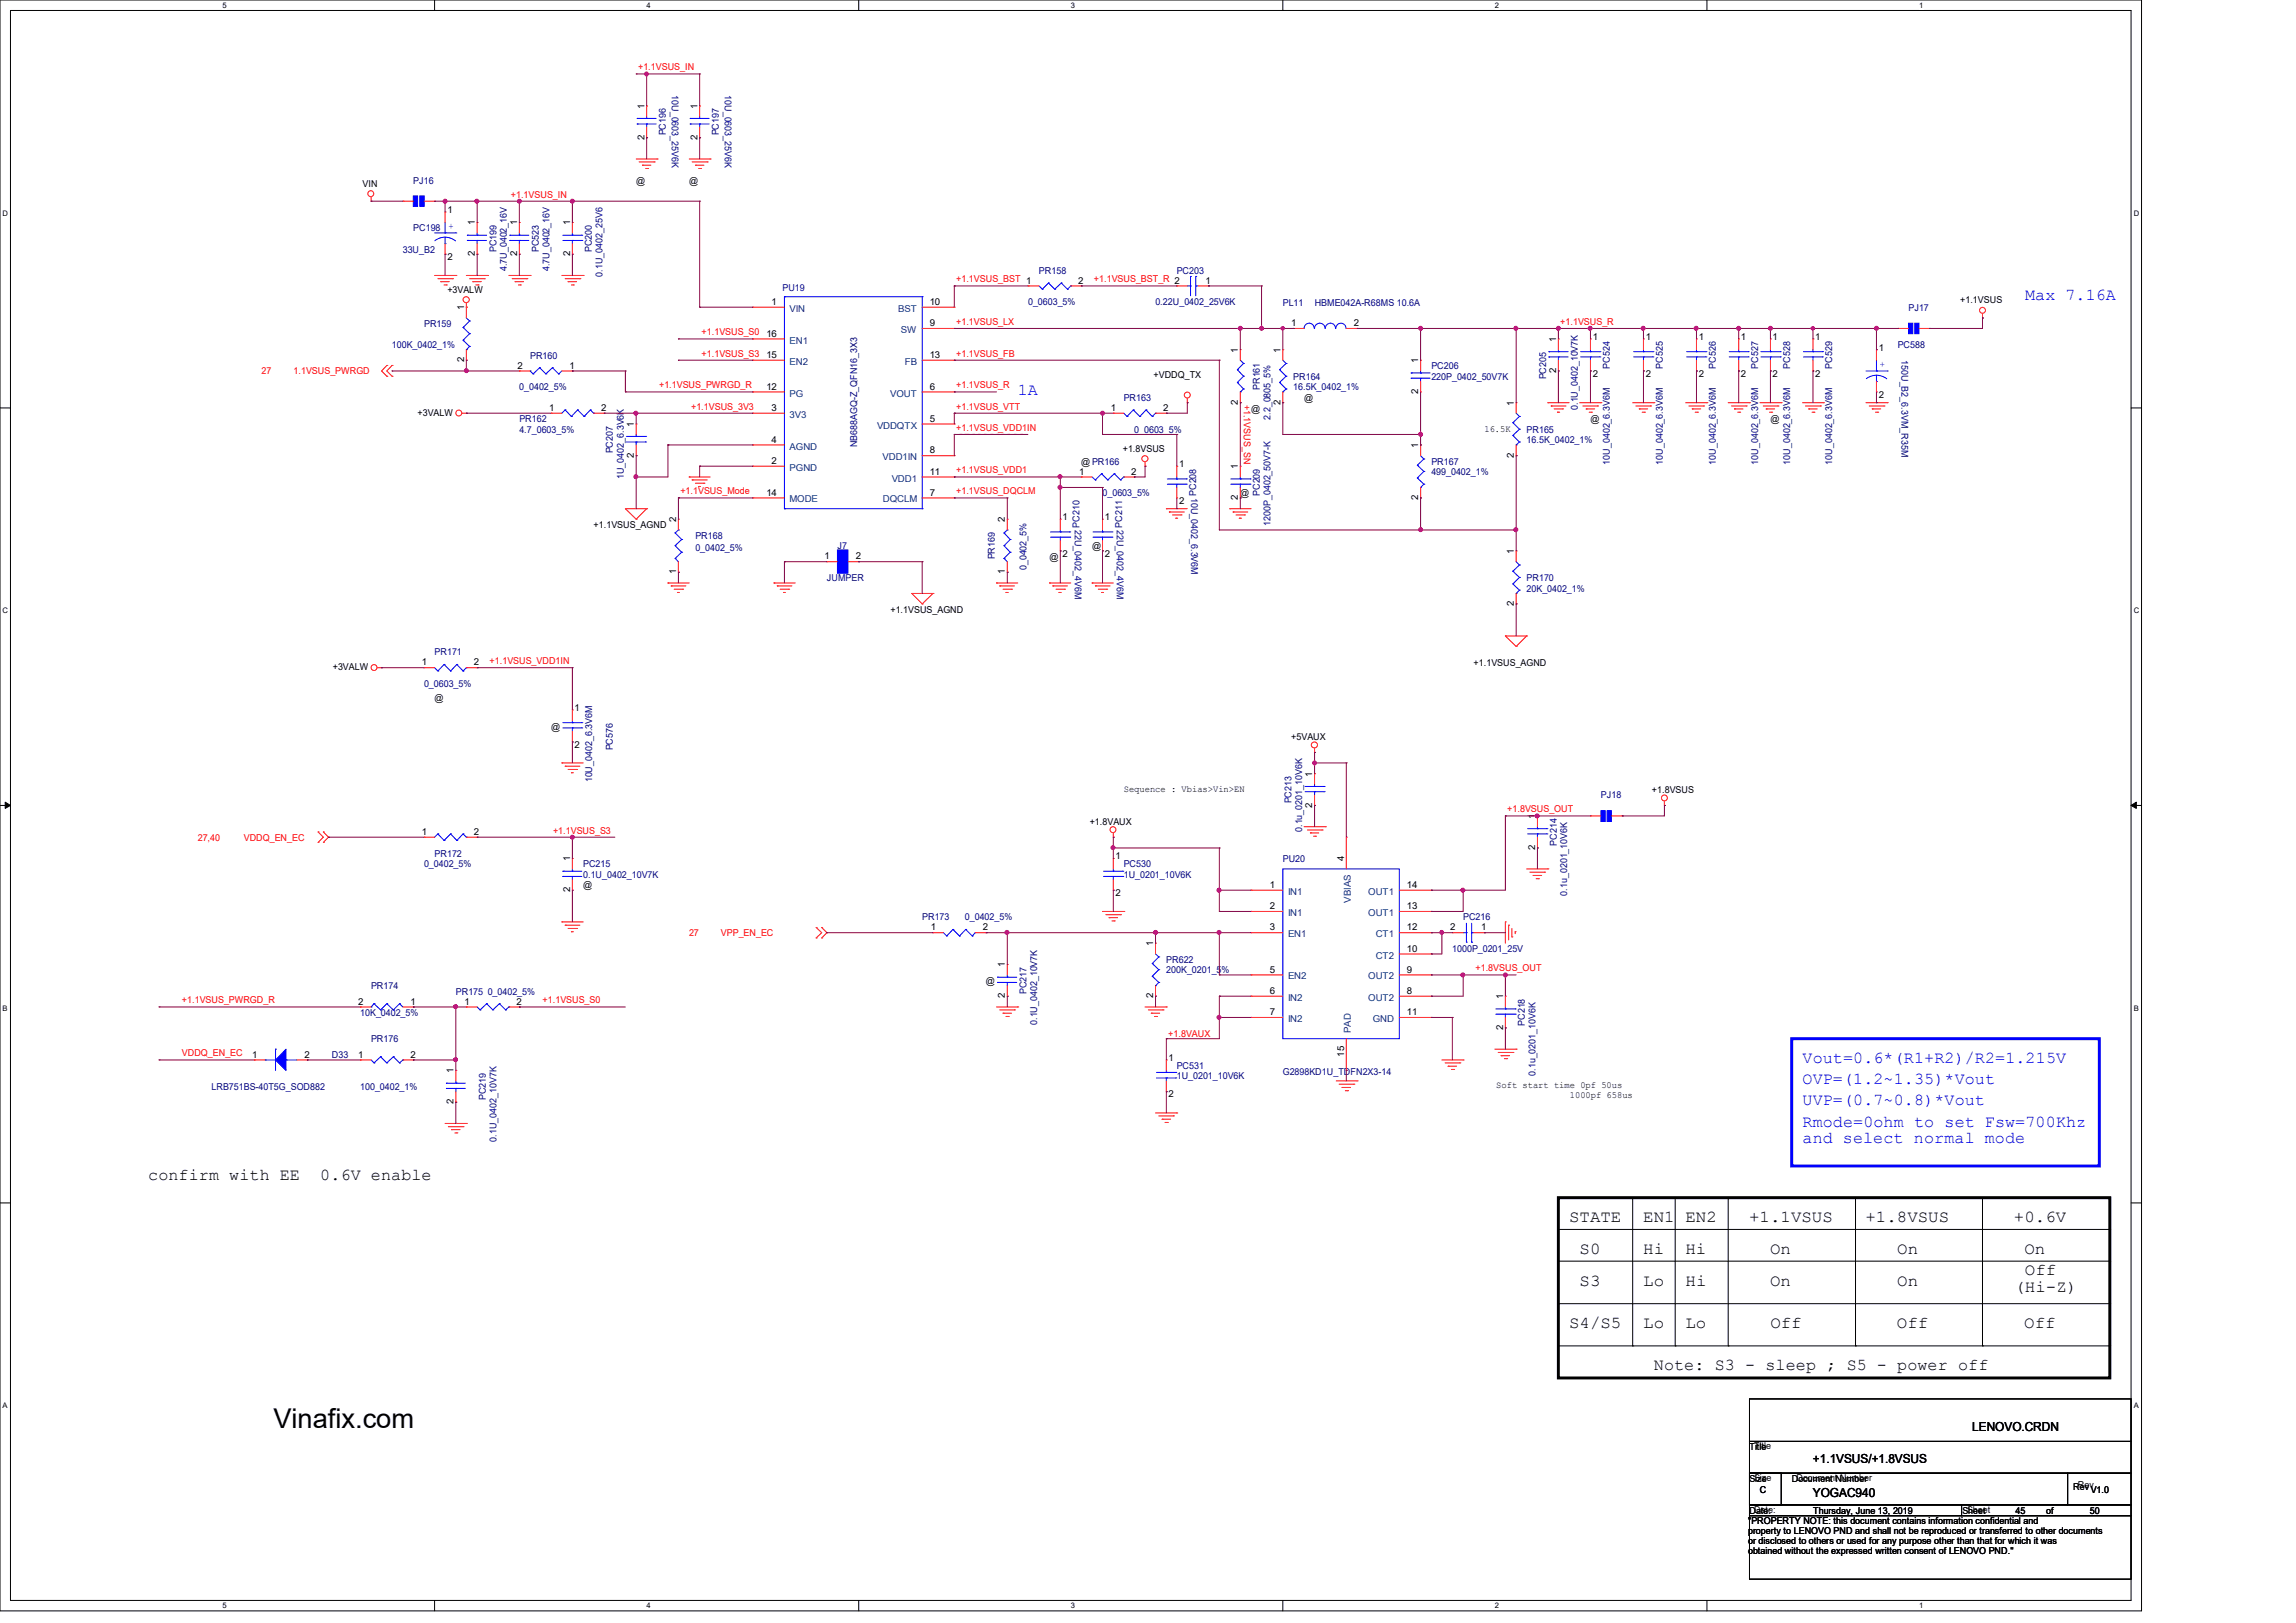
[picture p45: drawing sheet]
<svg xmlns="http://www.w3.org/2000/svg" width="297mm" height="210mm" viewBox="0 0 297 210" stroke-linecap="round" stroke-linejoin="round" font-family="sans-serif">
<defs><g id="words">
<text font-size="3.5" x="35.4" y="184.7">Vinafix.com</text>
<g font-size="2.2" fill="#00f">
<text x="262" y="38.8">Max 7.16A</text>
<text x="131.7" y="51.1">1A</text>
<text x="233.2" y="137.5">Vout=0.6*(R1+R2)/R2=1.215V</text>
<text x="233.2" y="140.3">OVP=(1.2~1.35)*Vout</text>
<text x="233.2" y="143">UVP=(0.7~0.8)*Vout</text>
<text x="233.2" y="145.8">Rmode=0ohm to set Fsw=700Khz</text>
<text x="233.2" y="148">and select normal mode</text>
</g>
<g font-size="2.2">
<text x="19.2" y="152.7">confirm with EE</text>
<text x="41.4" y="152.7">0.6V enable</text>
<text x="203" y="158.1">STATE</text>
<text x="212.6" y="158.1">EN1</text>
<text x="218" y="158.1">EN2</text>
<text x="226.3" y="158.1">+1.1VSUS</text>
<text x="241.3" y="158.1">+1.8VSUS</text>
<text x="260.5" y="158.1">+0.6V</text>
<text x="204.3" y="162.2">S0</text>
<text x="204.3" y="166.4">S3</text>
<text x="212.6" y="162.2">Hi</text>
<text x="212.6" y="166.4">Lo</text>
<text x="218" y="162.2">Hi</text>
<text x="218" y="166.4">Hi</text>
<text x="229" y="166.4">On</text>
<text x="229" y="162.2">On</text>
<text x="245.4" y="162.2">On</text>
<text x="245.4" y="166.4">On</text>
<text x="260.6" y="167.1">(Hi-Z)</text>
<text x="261.9" y="162.2">On</text>
<text x="262" y="165">Off</text>
<text x="203" y="171.8">S4/S5</text>
<text x="212.6" y="171.8">Lo</text>
<text x="218" y="171.8">Lo</text>
<text x="229" y="171.8">Off</text>
<text x="245.4" y="171.8">Off</text>
<text x="261.9" y="171.8">Off</text>
<text x="214" y="177.3">Note: S3 - sleep ; S5 - power off</text>
</g>
<g font-size="1.6">
<text x="255.1" y="185.2">LENOVO.CRDN</text>
<text x="234.5" y="189.3">+1.1VSUS/+1.8VSUS</text>
<text x="234.5" y="193.7">YOGAC940</text>
</g>
<g font-size="1.2" fill="#f00">
<text x="82.5" y="9.1">+1.1VSUS_IN</text>
<text x="66.1" y="25.6">+1.1VSUS_IN</text>
<text x="123.7" y="36.5">+1.1VSUS_BST 1</text>
<text x="141.5" y="36.5">+1.1VSUS_BST_R 2</text>
<text x="90.8" y="43.4">+1.1VSUS_S0</text>
<text x="90.8" y="46.1">+1.1VSUS_S3</text>
<text x="123.7" y="42">+1.1VSUS_LX</text>
<text x="123.7" y="46.1">+1.1VSUS_FB</text>
<text x="201.8" y="42">+1.1VSUS_R</text>
<text x="33.8" y="48.4">27</text>
<text x="38" y="48.4">1.1VSUS_PWRGD</text>
<text x="85.3" y="50.2">+1.1VSUS_PWRGD_R</text>
<text x="89.4" y="53">+1.1VSUS_3V3</text>
<text x="123.7" y="50.2">+1.1VSUS_R</text>
<text x="123.7" y="53">+1.1VSUS_VTT</text>
<text x="160.9" y="52.4" transform="rotate(90 160.9 52.4)">+1.1VSUS_SN</text>
<text x="123.7" y="55.8">+1.1VSUS_VDD1IN</text>
<text x="88" y="64">+1.1VSUS_Mode</text>
<text x="123.7" y="61.3">+1.1VSUS_VDD1</text>
<text x="123.7" y="64">+1.1VSUS_DQCLM</text>
<text x="63.3" y="85.9">+1.1VSUS_VDD1IN</text>
<text x="71.5" y="107.9">+1.1VSUS_S3</text>
<text x="195" y="105.1">+1.8VSUS_OUT</text>
<text x="25.6" y="108.8">27,40</text>
<text x="31.5" y="108.8">VDDQ_EN_EC</text>
<text x="89.1" y="121.2">27</text>
<text x="93.3" y="121.2">VPP_EN_EC</text>
<text x="190.9" y="125.7">+1.8VSUS_OUT</text>
<text x="23.5" y="129.8">+1.1VSUS_PWRGD_R</text>
<text x="70.2" y="129.8">+1.1VSUS_S0</text>
<text x="23.5" y="136.7">VDDQ_EN_EC</text>
<text x="151.1" y="134.2">+1.8VAUX</text>
</g>
<g font-size="1.2">
<text x="83.4" y="14.1" transform="rotate(-90 83.4 14.1)">1</text>
<text x="90.2" y="14.1" transform="rotate(-90 90.2 14.1)">1</text>
<text x="82.3" y="23.7">@</text>
<text x="83.4" y="18.1" transform="rotate(-90 83.4 18.1)">2</text>
<text x="89.2" y="23.7">@</text>
<text x="90.2" y="18.1" transform="rotate(-90 90.2 18.1)">2</text>
<text x="46.9" y="24.2">VIN</text>
<text x="57.9" y="27.6">1</text>
<text x="61.4" y="29.2" transform="rotate(-90 61.4 29.2)">1</text>
<text x="66.9" y="29.2" transform="rotate(-90 66.9 29.2)">1</text>
<text x="73.7" y="29.2" transform="rotate(-90 73.7 29.2)">1</text>
<text x="57.9" y="33.7">2</text>
<text x="61.4" y="33.2" transform="rotate(-90 61.4 33.2)">2</text>
<text x="66.9" y="33.2" transform="rotate(-90 66.9 33.2)">2</text>
<text x="73.7" y="33.2" transform="rotate(-90 73.7 33.2)">2</text>
<text x="57.9" y="37.9">+3VALW</text>
<text x="60" y="40.2" transform="rotate(-90 60 40.2)">1</text>
<text x="99.8" y="39.5">1</text>
<text x="120.3" y="39.5">10</text>
<text x="139.5" y="36.7">2</text>
<text x="156" y="36.7">1</text>
<text x="253.6" y="39.2">+1.1VSUS</text>
<text x="60" y="46.9" transform="rotate(-90 60 46.9)">2</text>
<text x="66.9" y="47.7">2</text>
<text x="73.7" y="47.7">1</text>
<text x="99.1" y="46.3">15</text>
<text x="99.1" y="43.6">16</text>
<text x="120.3" y="46.3">13</text>
<text x="120.3" y="42.2">9</text>
<text x="160.1" y="45.6" transform="rotate(-90 160.1 45.6)">1</text>
<text x="165.6" y="45.6" transform="rotate(-90 165.6 45.6)">1</text>
<text x="167" y="42.2">1</text>
<text x="175.1" y="42.2">2</text>
<text x="183.5" y="47" transform="rotate(-90 183.5 47)">1</text>
<text x="201.3" y="44.3" transform="rotate(-90 201.3 44.3)">1</text>
<text x="206" y="44">1</text>
<text x="212.9" y="44">1</text>
<text x="219.7" y="44">1</text>
<text x="225.2" y="44">1</text>
<text x="229.3" y="44">1</text>
<text x="234.8" y="44">1</text>
<text x="243" y="45.4">1</text>
<text x="54" y="53.8">+3VALW</text>
<text x="71" y="53.2">1</text>
<text x="77.8" y="53.2">2</text>
<text x="99.1" y="50.4">12</text>
<text x="99.8" y="53.2">3</text>
<text x="120.3" y="50.4">6</text>
<text x="143.7" y="53.2">1</text>
<text x="149.2" y="48.9">+VDDQ_TX</text>
<text x="150.4" y="53.2">2</text>
<text x="160.1" y="52.4" transform="rotate(-90 160.1 52.4)">2</text>
<text x="161.8" y="53.3">@</text>
<text x="165.6" y="52.4" transform="rotate(-90 165.6 52.4)">2</text>
<text x="168.7" y="51.9">@</text>
<text x="183.5" y="51" transform="rotate(-90 183.5 51)">2</text>
<text x="195.8" y="52.5" transform="rotate(-90 195.8 52.5)">1</text>
<text x="201.3" y="48.3" transform="rotate(-90 201.3 48.3)">2</text>
<text x="206" y="48.7">2</text>
<text x="212.9" y="48.7">2</text>
<text x="219.7" y="48.7">2</text>
<text x="225.2" y="48.7">2</text>
<text x="229.3" y="48.7">2</text>
<text x="234.8" y="48.7">2</text>
<text x="243" y="51.5">2</text>
<text x="82" y="59.2" transform="rotate(-90 82 59.2)">2</text>
<text x="82" y="55.2" transform="rotate(-90 82 55.2)">1</text>
<text x="99.8" y="57.3">4</text>
<text x="120.3" y="58.7">8</text>
<text x="120.3" y="54.6">5</text>
<text x="145.2" y="58.5">+1.8VSUS</text>
<text x="183.5" y="58" transform="rotate(-90 183.5 58)">1</text>
<text x="192" y="55.9">16.5K</text>
<text x="195.8" y="59.2" transform="rotate(-90 195.8 59.2)">2</text>
<text x="205.7" y="54.6">@</text>
<text x="229" y="54.6">@</text>
<text x="99.1" y="64.1">14</text>
<text x="99.8" y="60">2</text>
<text x="120.3" y="61.4">11</text>
<text x="120.3" y="64.1">7</text>
<text x="139.6" y="61.4">1</text>
<text x="139.9" y="60.1">@ PR166</text>
<text x="146.3" y="61.4">2</text>
<text x="152.5" y="60.5">1</text>
<text x="152.5" y="65.2">2</text>
<text x="160.1" y="64.7" transform="rotate(-90 160.1 64.7)">2</text>
<text x="160.1" y="60.7" transform="rotate(-90 160.1 60.7)">1</text>
<text x="160.4" y="64.2">@</text>
<text x="183.5" y="64.7" transform="rotate(-90 183.5 64.7)">2</text>
<text x="76.8" y="68.3">+1.1VSUS_AGND</text>
<text x="87.5" y="67.6" transform="rotate(-90 87.5 67.6)">2</text>
<text x="130" y="67.6" transform="rotate(-90 130 67.6)">2</text>
<text x="137.5" y="67.4">1</text>
<text x="141.3" y="71.1">@</text>
<text x="142.9" y="67.4">1</text>
<text x="195.8" y="71.7" transform="rotate(-90 195.8 71.7)">1</text>
<text x="87.5" y="74.3" transform="rotate(-90 87.5 74.3)">1</text>
<text x="106.7" y="72.4">1</text>
<text x="110.7" y="72.4">2</text>
<text x="130" y="74.3" transform="rotate(-90 130 74.3)">1</text>
<text x="135.8" y="72.4">@</text>
<text x="137.5" y="72.1">2</text>
<text x="142.9" y="72.1">2</text>
<text x="115.2" y="79.3">+1.1VSUS_AGND</text>
<text x="195.8" y="78.4" transform="rotate(-90 195.8 78.4)">2</text>
<text x="43.1" y="86.7">+3VALW</text>
<text x="54.6" y="86.1">1</text>
<text x="61.3" y="86.1">2</text>
<text x="190.6" y="86.1">+1.1VSUS_AGND</text>
<text x="56.2" y="90.7">@</text>
<text x="71.3" y="94.4">@</text>
<text x="74.3" y="92">1</text>
<text x="167" y="95.8">+5VAUX</text>
<text x="74.3" y="96.7">2</text>
<text x="169.8" y="100.5" transform="rotate(-90 169.8 100.5)">1</text>
<text x="141" y="106.7">+1.8VAUX</text>
<text x="145.4" y="102.5">Sequence : Vbias&gt;Vin&gt;EN</text>
<text x="169.8" y="104.5" transform="rotate(-90 169.8 104.5)">2</text>
<text x="198.6" y="106" transform="rotate(-90 198.6 106)">1</text>
<text x="213.7" y="102.6">+1.8VSUS</text>
<text x="54.6" y="108">1</text>
<text x="61.3" y="108">2</text>
<text x="73.7" y="111.5" transform="rotate(-90 73.7 111.5)">1</text>
<text x="144.3" y="111.2">1</text>
<text x="173.9" y="111.5" transform="rotate(-90 173.9 111.5)">4</text>
<text x="198.6" y="110" transform="rotate(-90 198.6 110)">2</text>
<text x="73.7" y="115.5" transform="rotate(-90 73.7 115.5)">2</text>
<text x="75.4" y="115">@</text>
<text x="144.3" y="115.9">2</text>
<text x="164.3" y="114.9">1</text>
<text x="164.3" y="117.6">2</text>
<text x="182" y="114.9">14</text>
<text x="182" y="117.6">13</text>
<text x="120.4" y="120.4">1</text>
<text x="127.1" y="120.4">2</text>
<text x="130" y="125.2" transform="rotate(-90 130 125.2)">1</text>
<text x="149.2" y="122.5" transform="rotate(-90 149.2 122.5)">1</text>
<text x="164.3" y="120.4">3</text>
<text x="164.3" y="125.9">5</text>
<text x="182" y="120.4">12</text>
<text x="182" y="123.1">10</text>
<text x="182" y="125.9">9</text>
<text x="187.6" y="120.4">2</text>
<text x="191.6" y="120.4">1</text>
<text x="46.4" y="130">2</text>
<text x="53.1" y="130">1</text>
<text x="60.1" y="130">1</text>
<text x="66.8" y="130">2</text>
<text x="127.5" y="127.3">@</text>
<text x="130" y="129.2" transform="rotate(-90 130 129.2)">2</text>
<text x="149.2" y="129.2" transform="rotate(-90 149.2 129.2)">2</text>
<text x="164.3" y="128.6">6</text>
<text x="164.3" y="131.4">7</text>
<text x="182" y="131.4">11</text>
<text x="182" y="128.6">8</text>
<text x="194.4" y="129.3" transform="rotate(-90 194.4 129.3)">1</text>
<text x="32.6" y="136.9">1</text>
<text x="39.4" y="136.9">2</text>
<text x="46.4" y="136.9">1</text>
<text x="53.1" y="136.9">2</text>
<text x="151.2" y="137.3">1</text>
<text x="173.9" y="136.7" transform="rotate(-90 173.9 136.7)">15</text>
<text x="194.4" y="133.3" transform="rotate(-90 194.4 133.3)">2</text>
<text x="58.7" y="142.9" transform="rotate(-90 58.7 142.9)">2</text>
<text x="58.7" y="138.9" transform="rotate(-90 58.7 138.9)">1</text>
<text x="151.2" y="142">2</text>
<text x="193.6" y="140.8">Soft start time 0pf 50us</text>
<text x="203.1" y="142">1000pf 658us</text>
<text x="226.3" y="187.7">Title</text>
<text x="226.3" y="191.8">Size</text>
<text x="226.9" y="187.5">Title</text>
<text x="226.9" y="191.6">Size</text>
<text x="231.8" y="191.8">Document Number</text>
<text x="231.8" y="191.8">Document</text>
<text x="232.4" y="191.6">DocumentNumber</text>
<text x="238" y="191.6">Number</text>
<text x="226.1" y="197.3">&quot;PROPERTY NOTE: this document contains information confidential and</text>
<text x="226.3" y="195.9">Date:</text>
<text x="226.9" y="195.7">Date:</text>
<text x="227.7" y="193.2">C</text>
<text x="234.6" y="195.9">Thursday, June 13, 2019</text>
<text x="253.9" y="195.9">Sheet</text>
<text x="254.5" y="195.7">Sheet</text>
<text x="260.7" y="195.9">45</text>
<text x="264.7" y="195.9">of</text>
<text x="268.2" y="192.7">Rev</text>
<text x="268.8" y="192.6">Rev</text>
<text x="270.4" y="195.9">50</text>
<text x="270.5" y="193.2">V1.0</text>
<text x="226.1" y="198.5">property to LENOVO PND and shall not be reproduced or transferred to other documents</text>
<text x="226.1" y="199.8">or disclosed to others or used for any purpose other than that for which it was</text>
<text x="226.1" y="201.1">obtained without the expressed written consent of LENOVO PND.&quot;</text>
</g>
<g font-size="1.2" fill="#000080">
<text x="86.1" y="17.5" transform="rotate(-90 86.1 17.5)">PC196</text>
<text x="86.9" y="12.3" transform="rotate(90 86.9 12.3)">10U_0603_25V6K</text>
<text x="93" y="17.5" transform="rotate(-90 93 17.5)">PC197</text>
<text x="93.8" y="12.3" transform="rotate(90 93.8 12.3)">10U_0603_25V6K</text>
<text x="53.5" y="23.7">PJ16</text>
<text x="53.5" y="29.9">PC198</text>
<text x="52.1" y="32.7">33U_B2</text>
<text x="64.2" y="32.6" transform="rotate(-90 64.2 32.6)">PC199</text>
<text x="65.6" y="35.1" transform="rotate(-90 65.6 35.1)">4.7U_0402_16V</text>
<text x="69.7" y="32.6" transform="rotate(-90 69.7 32.6)">PC523</text>
<text x="71.1" y="35.1" transform="rotate(-90 71.1 35.1)">4.7U_0402_16V</text>
<text x="76.6" y="32.6" transform="rotate(-90 76.6 32.6)">PC200</text>
<text x="77.9" y="35.8" transform="rotate(-90 77.9 35.8)">0.1U_0402_25V6</text>
<text x="134.4" y="35.4">PR158</text>
<text x="152.2" y="35.4">PC203</text>
<text x="101.2" y="37.6">PU19</text>
<text x="133" y="39.5">0_0603_5%</text>
<text x="149.5" y="39.5">0.22U_0402_25V6K</text>
<text x="165.9" y="39.5">PL11</text>
<text x="170.1" y="39.5">HBME042A-R68MS 10.6A</text>
<text x="246.9" y="40.2">PJ17</text>
<text x="50.7" y="45">100K_0402_1%</text>
<text x="54.9" y="42.3">PR159</text>
<text x="68.6" y="46.4">PR160</text>
<text x="185.2" y="47.8">PC206</text>
<text x="208.2" y="47.7" transform="rotate(-90 208.2 47.7)">PC524</text>
<text x="215.1" y="47.7" transform="rotate(-90 215.1 47.7)">PC525</text>
<text x="222" y="47.7" transform="rotate(-90 222 47.7)">PC526</text>
<text x="227.5" y="47.7" transform="rotate(-90 227.5 47.7)">PC527</text>
<text x="231.6" y="47.7" transform="rotate(-90 231.6 47.7)">PC528</text>
<text x="237" y="47.7" transform="rotate(-90 237 47.7)">PC529</text>
<text x="245.5" y="45">PC588</text>
<text x="246" y="46.6" transform="rotate(90 246 46.6)">150U_B2_6.3VM_R35M</text>
<text x="67.2" y="50.5">0_0402_5%</text>
<text x="145.4" y="51.9">PR163</text>
<text x="163" y="50.5" transform="rotate(-90 163 50.5)">PR161</text>
<text x="167.3" y="49.1">PR164</text>
<text x="167.3" y="50.5">16.5K_0402_1%</text>
<text x="185.2" y="49.1">220P_0402_50V7K</text>
<text x="200" y="49.1" transform="rotate(-90 200 49.1)">PC205</text>
<text x="204.1" y="53.1" transform="rotate(-90 204.1 53.1)">0.1U_0402_10V7K</text>
<text x="67.2" y="54.6">PR162</text>
<text x="67.2" y="56">4.7_0603_5%</text>
<text x="79.3" y="58.7" transform="rotate(-90 79.3 58.7)">PC207</text>
<text x="110.9" y="57.9" transform="rotate(-90 110.9 57.9)">NB688AGQ-Z_QFN16_3X3</text>
<text x="146.7" y="56">0_0603_5%</text>
<text x="164.3" y="54.3" transform="rotate(-90 164.3 54.3)">2.2_0805_5%</text>
<text x="197.5" y="56">PR165</text>
<text x="197.5" y="57.4">16.5K_0402_1%</text>
<text x="80.7" y="62" transform="rotate(-90 80.7 62)">1U_0402_6.3V6K</text>
<text x="142.6" y="64.2">0_0603_5%</text>
<text x="154.1" y="64.4" transform="rotate(90 154.1 64.4)">10U_0402_6.3V6M</text>
<text x="154.7" y="64.2" transform="rotate(-90 154.7 64.2)">PC208</text>
<text x="163" y="64.2" transform="rotate(-90 163 64.2)">PC209</text>
<text x="185.2" y="60.1">PR167</text>
<text x="185.2" y="61.5">499_0402_1%</text>
<text x="208.2" y="60.1" transform="rotate(-90 208.2 60.1)">10U_0402_6.3V6M</text>
<text x="215.1" y="60.1" transform="rotate(-90 215.1 60.1)">10U_0402_6.3V6M</text>
<text x="222" y="60.1" transform="rotate(-90 222 60.1)">10U_0402_6.3V6M</text>
<text x="227.5" y="60.1" transform="rotate(-90 227.5 60.1)">10U_0402_6.3V6M</text>
<text x="231.6" y="60.1" transform="rotate(-90 231.6 60.1)">10U_0402_6.3V6M</text>
<text x="237" y="60.1" transform="rotate(-90 237 60.1)">10U_0402_6.3V6M</text>
<text x="90" y="69.7">PR168</text>
<text x="90" y="71.3">0_0402_5%</text>
<text x="108.3" y="71.1">J7</text>
<text x="139" y="68.6" transform="rotate(90 139 68.6)">22U_0402_4V6M</text>
<text x="139.7" y="68.3" transform="rotate(-90 139.7 68.3)">PC210</text>
<text x="144.5" y="68.6" transform="rotate(90 144.5 68.6)">22U_0402_4V6M</text>
<text x="145.2" y="68.3" transform="rotate(-90 145.2 68.3)">PC211</text>
<text x="164.3" y="68" transform="rotate(-90 164.3 68)">1200P_0402_50V7-K</text>
<text x="107" y="75.2">JUMPER</text>
<text x="128.7" y="72.4" transform="rotate(-90 128.7 72.4)">PR169</text>
<text x="132.8" y="73.8" transform="rotate(-90 132.8 73.8)">0_0402_5%</text>
<text x="197.5" y="75.2">PR170</text>
<text x="197.5" y="76.6">20K_0402_1%</text>
<text x="54.9" y="88.9">0_0603_5%</text>
<text x="56.2" y="84.8">PR171</text>
<text x="76.6" y="101.2" transform="rotate(-90 76.6 101.2)">10U_0402_6.3V6M</text>
<text x="79.3" y="97.1" transform="rotate(-90 79.3 97.1)">PC576</text>
<text x="167.1" y="104" transform="rotate(-90 167.1 104)">PC213</text>
<text x="168.4" y="107.7" transform="rotate(-90 168.4 107.7)">0.1u_0201_10V6K</text>
<text x="207.1" y="103.3">PJ18</text>
<text x="54.9" y="112.2">0_0402_5%</text>
<text x="56.2" y="110.9">PR172</text>
<text x="75.4" y="112.2">PC215</text>
<text x="75.4" y="113.6">0.1U_0402_10V7K</text>
<text x="145.4" y="112.2">PC530</text>
<text x="145.4" y="113.6">1U_0201_10V6K</text>
<text x="165.9" y="111.6">PU20</text>
<text x="201.4" y="109.4" transform="rotate(-90 201.4 109.4)">PC214</text>
<text x="119.3" y="119.1">PR173</text>
<text x="124.8" y="119.1">0_0402_5%</text>
<text x="189.3" y="119.1">PC216</text>
<text x="202.7" y="115.9" transform="rotate(-90 202.7 115.9)">0.1u_0201_10V6K</text>
<text x="150.9" y="124.6">PR622</text>
<text x="150.9" y="125.9">200K_0201_5%</text>
<text x="187.9" y="123.2">1000P_0201_25V</text>
<text x="46.6" y="131.4">10K_0402_5%</text>
<text x="48" y="128">PR174</text>
<text x="59" y="128.7">PR175</text>
<text x="63.1" y="128.7">0_0402_5%</text>
<text x="132.8" y="128.6" transform="rotate(-90 132.8 128.6)">PC217</text>
<text x="42.9" y="136.9">D33</text>
<text x="48" y="134.9">PR176</text>
<text x="134.2" y="132.6" transform="rotate(-90 134.2 132.6)">0.1U_0402_10V7K</text>
<text x="197.3" y="132.8" transform="rotate(-90 197.3 132.8)">PC218</text>
<text x="27.4" y="141">LRB751BS-40T5G_SOD882</text>
<text x="46.6" y="141">100_0402_1%</text>
<text x="62.9" y="142.4" transform="rotate(-90 62.9 142.4)">PC219</text>
<text x="152.2" y="138.3">PC531</text>
<text x="152.2" y="139.7">1U_0201_10V6K</text>
<text x="165.9" y="139.1">G2898KD1U_TDFN2X3-14</text>
<text x="198.6" y="139.2" transform="rotate(-90 198.6 139.2)">0.1u_0201_10V6K</text>
<text x="64.2" y="147.7" transform="rotate(-90 64.2 147.7)">0.1U_0402_10V7K</text>
</g>
<g font-size="1.2" fill="#00f">
<text x="58" y="29.7">+</text>
<text x="243.2" y="47.5">+</text>
</g>
<g font-size="1.2" fill="#004080">
<text x="102.1" y="40.3">VIN</text>
<text x="116.2" y="40.3">BST</text>
<text x="102.1" y="47.2">EN2</text>
<text x="102.1" y="44.4">EN1</text>
<text x="116.5" y="43.1">SW</text>
<text x="117" y="47.2">FB</text>
<text x="102.1" y="51.3">PG</text>
<text x="115.1" y="51.3">VOUT</text>
<text x="102.1" y="54.1">3V3</text>
<text x="102.1" y="58.2">AGND</text>
<text x="113.4" y="55.5">VDDQTX</text>
<text x="114.2" y="59.6">VDD1IN</text>
<text x="102.1" y="60.9">PGND</text>
<text x="102.1" y="65">MODE</text>
<text x="114.2" y="65">DQCLM</text>
<text x="115.4" y="62.3">VDD1</text>
<text x="166.6" y="115.8">IN1</text>
<text x="166.6" y="118.5">IN1</text>
<text x="174.7" y="116.8" transform="rotate(-90 174.7 116.8)">VBIAS</text>
<text x="177" y="115.8">OUT1</text>
<text x="177" y="118.5">OUT1</text>
<text x="166.6" y="121.3">EN1</text>
<text x="178" y="121.3">CT1</text>
<text x="178" y="124">CT2</text>
<text x="166.6" y="129.5">IN2</text>
<text x="166.6" y="126.7">EN2</text>
<text x="177" y="129.5">OUT2</text>
<text x="177" y="126.7">OUT2</text>
<text x="166.6" y="132.2">IN2</text>
<text x="174.7" y="133.7" transform="rotate(-90 174.7 133.7)">PAD</text>
<text x="177.6" y="132.2">GND</text>
</g>
<g font-size="1">
<text x="28.8" y="1">5</text>
<text x="83.7" y="1">4</text>
<text x="138.5" y="1">3</text>
<text x="193.4" y="1">2</text>
<text x="248.2" y="1">1</text>
<text x=".3" y="27.9">D</text>
<text x="276" y="27.9">D</text>
<text x=".3" y="79.4">C</text>
<text x="276" y="79.4">C</text>
<text x=".3" y="130.8">B</text>
<text x="276" y="130.8">B</text>
<text x=".3" y="182.2">A</text>
<text x="276" y="182.2">A</text>
<text x="28.8" y="208.1">5</text>
<text x="83.7" y="208.1">4</text>
<text x="138.5" y="208.1">3</text>
<text x="193.4" y="208.1">2</text>
<text x="248.2" y="208.1">1</text>
</g>
</g></defs>
<path d="M0 0h277v208.4h-277zM1.4 1.4h274.3v205.7h-274.3z" fill="none" stroke="#000" stroke-width=".13"/>
<g fill="#fff">
<path d="M28.8 .1h.5v1.1h-.5z"/>
<path d="M28.8 207.2h.5v1.1h-.5z"/>
</g>
<path d="M56.2 0v1.4M56.2 207.1v1.3" fill="none" stroke="#000" stroke-width=".13"/>
<g fill="#fff">
<path d="M83.7 .1h.5v1.1h-.5z"/>
<path d="M83.7 207.2h.5v1.1h-.5z"/>
</g>
<path d="M111.1 0v1.4M111.1 207.1v1.3" fill="none" stroke="#000" stroke-width=".13"/>
<g fill="#fff">
<path d="M138.5 .1h.6v1.1h-.6z"/>
<path d="M138.5 207.2h.6v1.1h-.6z"/>
</g>
<path d="M165.9 0v1.4M165.9 207.1v1.3" fill="none" stroke="#000" stroke-width=".13"/>
<g fill="#fff">
<path d="M193.4 .1h.5v1.1h-.5z"/>
<path d="M193.4 207.2h.5v1.1h-.5z"/>
</g>
<path d="M220.8 0v1.4M220.8 207.1v1.3" fill="none" stroke="#000" stroke-width=".13"/>
<g fill="#fff">
<path d="M248.2 .1h.6v1.1h-.6z"/>
<path d="M248.2 207.2h.6v1.1h-.6z"/>
</g>
<path d="M.3 27.6h.8M276 27.6h.7M.3 79h.8M276 79h.7" fill="none" stroke="#fff" stroke-width="1.1" stroke-linecap="butt"/>
<path d="M0 52.8h1.4M275.7 52.8h1.3" fill="none" stroke="#000" stroke-width=".13"/>
<g fill="#fff">
<path d="M.3 129.9h.7v1.1h-.7z"/>
<path d="M276 129.9h.6v1.1h-.6z"/>
</g>
<path d="M0 104.2h1.4M275.7 104.2h1.3" fill="none" stroke="#000" stroke-width=".13"/>
<path d="M.7 103.8l.7 .4-.7 .4zM275.7 104.2l.7-.4v.8z" fill="#000" stroke="#000" stroke-width=".13"/>
<g fill="#fff">
<path d="M.3 181.4h.7v1.1h-.7z"/>
<path d="M276 181.4h.6v1.1h-.6z"/>
</g>
<g fill="none" stroke="#000" stroke-width=".13">
<path d="M0 155.7h1.4M201.6 159.1h71.3M211.2 155v19.2M216.7 155v19.2M223.6 155v19.2M240 155v19.2M256.5 155v19.2M272.9 159.1h.1M275.7 155.7h1.3M201.6 163.2h71.3M201.6 174.2h71.3M201.6 168.7h71.3"/>
<path d="M211.2 174.2h.1M216.7 174.2h.1M223.6 174.2h.1M240 174.2h.1M256.5 174.2h.1M272.9 163.2h.1M272.9 174.2h.1M272.9 168.7h.1M226.3 181h49.4v5.5h-49.4zM226.3 186.5h49.4v4.1h-49.4zM226.3 190.6h4.1v4.1h-4.1zM226.3 190.6h41.2v4.1h-41.2z"/>
<path d="M226.3 194.7h27.4v1.4h-27.4zM226.3 196.1h49.4v8.2h-49.4zM253.7 194.7h22v1.4h-22zM267.5 190.6h8.2v4.1h-8.2z"/>
</g>
<path d="M231.8 134.4h39.8v16.5h-39.8z" fill="none" stroke="#00f" stroke-width=".38"/>
<path d="M201.6 155h71.3v23.3h-71.3z" fill="none" stroke="#000" stroke-width=".38"/>
<g fill="none" stroke="#f00" stroke-width=".13">
<path d="M83.7 13.7h.1M83.7 17.8h.1M83.7 13.7v1.4M83.7 16.4v1.4M90.5 13.7h.1M90.5 17.8h.1M90.5 13.7v1.4M90.5 16.4v1.4M48 26h.1M48 25.5v.5M52.1 26h.1M52.1 26h1.4"/>
<path d="M54.9 26h1.3M56.2 26h.1M56.2 35.6h2.8M56.6 36.1h1.9M57 36.4h.1M57 36.4h1.1M57.4 36.9h.3M57.6 27.4h.1M57.6 32.9h.1M57.6 27.4v1.4M57.6 31.5v1.4M57.7 36.9h.1"/>
<path d="M58.5 36.1h.1M59 35.6h.1M60.3 39.8h.1M60.3 39.2v1.9M60.3 35.6h2.8M60.7 36.1h2M61.2 36.4h.1M61.2 36.4h1.1M61.6 36.9h.2M61.7 28.8h.1M61.7 32.9h.1M61.7 28.8v1.3"/>
<path d="M61.7 31.5v1.4M61.8 36.9h.1M62.7 36.1h.1M63.1 35.6h.1M65.8 35.6h2.8M66.3 36.1h1.9M66.6 36.4h.1M66.6 36.4h1.1M67.1 36.9h.2M67.2 28.8h.1M67.2 32.9h.1M67.2 28.8v1.3"/>
<path d="M67.2 31.5v1.4M67.3 36.9h.1M68.2 36.1h.1M68.6 35.6h.1M72.7 35.6h2.7M73.1 36.1h1.9M73.5 36.4h.1M73.5 36.4h1.1M73.9 36.9h.3M74 28.8h.1M74 32.9h.1M74 28.8v1.3"/>
<path d="M74 31.5v1.4M74.2 36.9h.1M75 36.1h.1M75.4 35.6h.1M82.3 20.6h2.7M82.7 21h1.9M83.1 21.4h.1M83.1 21.4h1.1M83.5 21.8h.3M83.8 21.8h.1M84.6 21h.1M85 20.6h.1"/>
<path d="M89.2 20.6h2.7M89.5 21h2M90 21.4h.1M90 21.4h1.1M90.4 21.8h.2M90.6 21.8h.1M91.5 21h.1M91.9 20.6h.1M97.4 39.8h.1M97.4 39.8h4.1M119.3 39.8h4.1M123.4 39.8h.1"/>
<path d="M133 37h.1M133 37h1.4M138.5 37h1.4M139.9 37h.1M152.2 37h.1M152.2 37h1.4M155 37h1.3M156.3 37h.1M50 48.7h.1M50 47.3h.1M50 47.3l-.6 .7 .6 .7M50.7 48.7h.1"/>
<path d="M50.7 47.3h.1M50.7 47.3l-.7 .7 .7 .7M59.8 53.5h.5M60.3 53.5h.1M60.3 46.6h.1M60.3 45.3v1.3M67.2 48h.1M67.2 48h1.4M71.3 53.5h.1M71.3 53.5h1.4M72.7 48h1.3M74 48h.1"/>
<path d="M76.8 53.5h1.3M78.1 53.5h.1M82.3 54.9h.1M82.3 59h.1M82.3 54.9v1.3M82.3 57.6v1.4M97.4 53.5h.1M97.4 57.6h.1M97.4 50.7h.1M97.4 46.6h.1M97.4 43.9h.1M97.4 53.5h4.1"/>
<path d="M97.4 50.7h4.1M97.4 57.6h4.1M97.4 46.6h4.1M97.4 43.9h4.1M119.3 42.5h4.1M119.3 59h4.1M119.3 50.7h4.1M119.3 54.9h4.1M119.3 46.6h4.1M123.4 59h.1M123.4 50.7h.1M123.4 54.9h.1"/>
<path d="M123.4 42.5h.1M123.4 46.6h.1M144 53.5h.1M144 53.5h1.4M148.1 59.8v.5M149.5 53.5h1.4M150.9 53.5h.1M153.6 52.1h.1M153.6 51.6v.5M160.4 45.3h.1M160.4 52.1h.1M160.4 45.3v1.3"/>
<path d="M160.4 50.7v1.4M165.9 45.3h.1M165.9 52.1h.1M165.9 45.3v1.3M165.9 50.7v1.4M167.3 42.5h.1M167.3 42.5h1.4M174.2 42.5h1.4M175.6 42.5h.1M183.8 57.6h.1M183.8 46.6h.1M183.8 50.7h.1"/>
<path d="M183.8 46.6v1.4M183.8 49.4v1.3M183.8 57.6v1.4M196.1 52.1h.1M196.1 59h.1M196.1 52.1v1.4M196.1 57.6v1.4M200.2 52.1h.1M200.2 52.1h2.8M200.7 52.5h.1M200.7 52.5h1.9M201 52.9h1.1"/>
<path d="M201.5 53.3h.1M201.5 53.3h.3M201.6 43.9h.1M201.6 48h.1M201.6 43.9v1.4M201.6 46.6v1.4M202.1 52.9h.1M204.3 52.1h2.8M204.8 52.5h1.9M205.2 52.9h.1M205.2 52.9h1.1M205.6 53.3h.3"/>
<path d="M205.7 43.9h.1M205.7 48h.1M205.7 43.9v1.4M205.7 46.6v1.4M205.9 53.3h.1M206.7 52.5h.1M207.1 52.1h.1M211.2 52.1h2.8M211.6 52.5h1.9M212 52.9h.1M212 52.9h1.1M212.4 53.3h.3"/>
<path d="M212.6 43.9h.1M212.6 48h.1M212.6 43.9v1.4M212.6 46.6v1.4M212.7 53.3h.1M213.5 52.5h.1M214 52.1h.1M218.1 52.1h2.7M218.5 52.5h1.9M218.9 52.9h.1M218.9 52.9h1.1M219.3 53.3h.3"/>
<path d="M219.5 43.9h.1M219.5 48h.1M219.5 43.9v1.4M219.5 46.6v1.4M219.6 53.3h.1M220.4 52.5h.1M220.8 52.1h.1M223.6 52.1h2.7M224 52.5h1.9M224.4 52.9h.1M224.4 52.9h1.1M224.8 53.3h.2"/>
<path d="M224.9 43.9h.1M224.9 48h.1M224.9 43.9v1.4M224.9 46.6v1.4M225 53.3h.1M225.9 52.5h.1M226.3 52.1h.1M227.7 52.1h2.7M228.1 52.5h1.9M228.5 52.9h.1M228.5 52.9h1.1M228.9 53.3h.3"/>
<path d="M229 43.9h.1M229 48h.1M229 43.9v1.4M229 46.6v1.4M229.2 53.3h.1M230 52.5h.1M230.4 52.1h.1M233.2 52.1h2.7M233.6 52.5h1.9M234 52.9h.1M234 52.9h1.1M234.4 53.3h.3"/>
<path d="M234.5 43.9h.1M234.5 48h.1M234.5 43.9v1.4M234.5 46.6v1.4M234.7 53.3h.1M235.5 52.5h.1M235.9 52.1h.1M241.4 52.1h2.7M241.8 52.5h1.9M242.2 52.9h.1M242.2 52.9h1.1M242.6 53.3h.3"/>
<path d="M242.7 45.3h.1M242.7 50.7h.1M242.7 45.3v1.3M242.7 49.4v1.3M242.9 53.3h.1M243.7 52.5h.1M244.1 52.1h.1M245.5 42.5h.1M245.5 42.5h1.4M248.2 42.5h1.4M249.6 42.5h.1M256.5 41.1h.1"/>
<path d="M256.5 40.6v.5M80.9 65.8h.1M80.9 65.8h2.8M80.9 65.8l1.4 1.4M82.3 67.2h.1M83.7 65.8h.1M83.7 65.8l-1.4 1.4M86.4 75.4h.1M86.4 75.4h2.8M86.8 75.8h.1M86.8 75.8h1.9M87.2 76.2h1.1"/>
<path d="M87.6 76.7h.1M87.6 76.7h.3M87.8 74h.1M87.8 67.2h.1M87.8 67.2v1.4M87.8 72.7v1.3M88.3 76.2h.1M89.2 61.7h.1M89.2 61.7h2.7M89.5 62.1h.1M89.5 62.1h2M90 62.5h1.1"/>
<path d="M90.4 62.9h.1M90.4 62.9h.2M91.1 62.5h.1M97.4 60.3h.1M97.4 64.4h.1M97.4 64.4h4.1M97.4 60.3h4.1M100.1 75.4h.1M100.1 75.4h2.8M100.5 75.8h.1M100.5 75.8h1.9M100.9 76.2h1.1"/>
<path d="M101.3 76.7h.1M101.3 76.7h.3M102 76.2h.1M107 72.7h.1M107 72.7h1.3M109.7 72.7h1.4M111.1 72.7h.1M117.9 76.8h.1M117.9 76.8h2.8M117.9 76.8l1.4 1.3M119.3 78.1h.1M119.3 61.7h4.1"/>
<path d="M119.3 64.4h4.1M120.7 76.8h.1M120.7 76.8l-1.4 1.3M123.4 64.4h.1M123.4 61.7h.1M128.9 75.4h.1M128.9 75.4h2.8M129.3 75.8h.1M129.3 75.8h1.9M129.8 76.2h1.1M130.1 76.7h.1M130.1 76.7h.3"/>
<path d="M130.3 74h.1M130.3 67.2h.1M130.3 67.2v1.4M130.3 72.7v1.3M130.9 76.2h.1M135.8 75.4h.1M135.8 75.4h2.7M136.2 75.8h.1M136.2 75.8h1.9M136.6 76.2h1.1M137 76.7h.1M137 76.7h.3"/>
<path d="M137.2 67.2h.1M137.2 71.3h.1M137.2 67.2v1.4M137.2 69.9v1.4M137.7 76.2h.1M139.9 61.7h.1M139.9 61.7h1.4M141.3 75.4h.1M141.3 75.4h2.7M141.7 75.8h.1M141.7 75.8h1.9M142.1 76.2h1.1"/>
<path d="M142.5 76.7h.1M142.5 76.7h.2M142.6 67.2h.1M142.6 71.3h.1M142.6 67.2v1.4M142.6 69.9v1.4M143.2 76.2h.1M145.4 61.7h1.3M146.7 61.7h.1M148.1 60.3h.1M150.9 65.8h.1M150.9 65.8h2.7"/>
<path d="M151.3 66.3h.1M151.3 66.3h1.9M151.7 66.6h1.1M152.1 67.1h.1M152.1 67.1h.3M152.2 60.3h.1M152.2 64.4h.1M152.2 60.3v1.4M152.2 63.1v1.3M152.8 66.6h.1M159.1 65.8h.1M159.1 65.8h2.7"/>
<path d="M159.5 66.3h.1M159.5 66.3h1.9M159.9 66.6h1.1M160.3 67.1h.1M160.3 67.1h.3M160.4 60.3h.1M160.4 64.4h.1M160.4 60.3v1.4M160.4 63.1v1.3M161 66.6h.1M183.8 64.4h.1M183.8 63.1v1.3"/>
<path d="M196.1 71.3h.1M196.1 78.1h.1M196.1 71.3v1.4M196.1 76.8v1.3M48.8 86.4h.6M49.4 86.4h.1M54.9 86.4h.1M54.9 86.4h1.3M60.3 86.4h1.4M61.7 86.4h.1M72.7 98.7h.1M72.7 98.7h2.7"/>
<path d="M73.1 99.1h.1M73.1 99.1h1.9M73.5 99.6h1.1M73.9 100h.1M73.9 100h.3M74 91.9h.1M74 96h.1M74 91.9v1.4M74 94.6v1.4M74.6 99.6h.1M170.1 97.4h.1M170.1 96.8v.6"/>
<path d="M194.7 82.3h.1M194.7 82.3h2.8M194.7 82.3l1.4 1.4M196.1 83.7h.1M197.5 82.3h.1M197.5 82.3l-1.4 1.4M41.1 109h.1M41.1 107.7h.1M41.1 107.7l.7 .6-.7 .7M41.8 107.7h.1M41.8 109h.1M41.8 107.7l.7 .6-.7 .7"/>
<path d="M54.9 108.3h.1M54.9 108.3h1.3M60.3 108.3h1.4M61.7 108.3h.1M72.7 119.3h.1M72.7 119.3h2.7M73.1 119.7h.1M73.1 119.7h1.9M74 111.1h.1M74 115.2h.1M74 111.1v1.3M74 113.8v1.4"/>
<path d="M142.6 117.9h2.8M143 118.4h1.9M143.5 118.7h.1M143.5 118.7h1.1M143.8 119.2h.3M144 108.3h.1M144 111.1h.1M144 115.2h.1M144 107.8v.5M144 111.1v1.3M144 113.8v1.4M144.1 119.2h.1"/>
<path d="M144.9 118.4h.1M145.4 117.9h.1M161.8 115.2h.1M161.8 117.9h.1M161.8 117.9h4.1M161.8 115.2h4.1M168.7 107h2.7M169.1 107.4h1.9M169.5 107.8h.1M169.5 107.8h1.1M169.9 108.2h.3M170.1 100.1h.1"/>
<path d="M170.1 104.2h.1M170.1 100.1v1.4M170.1 102.9v1.3M170.2 108.2h.1M171 107.4h.1M171.4 107h.1M174.2 108.3h.1M174.2 108.3v4.1M181 117.9h4.2M181 115.2h4.2M185.2 115.2h.1M185.2 117.9h.1"/>
<path d="M194.7 119.3h.1M194.7 119.3v2.7M195.2 119.7h.1M195.2 119.7v1.9M197.5 112.4h2.7M197.9 112.9h1.9M198.3 113.3h.1M198.3 113.3h1.1M198.7 113.7h.3M198.9 105.6h.1M198.9 109.7h.1M198.9 105.6v1.4"/>
<path d="M198.9 108.3v1.4M199 113.7h.1M199.8 112.9h.1M200.2 112.4h.1M205.7 105.6h.1M205.7 105.6h1.4M208.4 105.6h1.4M209.8 105.6h.1M215.3 104.2h.1M215.3 103.7v.5M32.9 137.2h.1M32.9 137.2h1.4"/>
<path d="M38.4 137.2h1.4M39.8 137.2h.1M46.6 137.2h.1M46.6 130.3h.1M46.6 137.2h1.4M46.6 130.3h1.4M52.1 137.2h1.4M52.1 130.3h1.4M53.5 137.2h.1M53.5 130.3h.1M59 138.5h.1M59 138.5v1.4"/>
<path d="M60.3 130.3h.1M60.3 130.3h1.4M65.8 130.3h1.4M67.2 130.3h.1M73.5 120.1h1.1M73.9 120.6h.1M73.9 120.6h.3M74.6 120.1h.1M105.6 121.4h.1M105.6 120h.1M105.6 120l.7 .7-.7 .7M106.3 120h.1"/>
<path d="M106.3 121.4h.1M106.3 120l.7 .7-.7 .7M120.7 120.7h.1M120.7 120.7h1.3M126.2 120.7h1.4M127.6 120.7h.1M128.9 130.3h2.8M129.3 130.7h1.9M129.8 131.1h.1M129.8 131.1h1.1M130.1 131.5h.3M130.3 124.8h.1"/>
<path d="M130.3 128.9h.1M130.3 124.8v1.4M130.3 127.6v1.3M130.4 131.5h.1M131.2 130.7h.1M131.7 130.3h.1M148.1 130.3h2.8M148.5 130.7h2M148.9 131.1h.1M148.9 131.1h1.1M149.4 131.5h.2M149.5 122h.1"/>
<path d="M149.5 128.9h.1M149.5 122v1.4M149.5 127.6v1.3M149.6 131.5h.1M150.5 130.7h.1M150.9 130.3h.1M150.9 137.2h.1M150.9 137.2v1.3M150.9 139.9v1.4M161.8 128.9h.1M161.8 120.7h.1M161.8 126.2h.1"/>
<path d="M161.8 131.7h.1M161.8 120.7h4.1M161.8 128.9h4.1M161.8 126.2h4.1M161.8 131.7h4.1M172.8 139.9h2.8M174.2 138.5h.1M174.2 134.4v4.1M175.6 139.9h.1M181 120.7h4.2M181 123.4h4.2M181 128.9h4.2"/>
<path d="M181 126.2h4.2M181 131.7h4.2M185.2 120.7h.1M185.2 123.4h.1M185.2 128.9h.1M185.2 126.2h.1M185.2 131.7h.1M186.5 137.2h2.8M186.9 137.5h1.9M187.3 138h.1M187.3 138h1.1M187.7 138.4h.3"/>
<path d="M187.9 120.7h.1M187.9 120.7h1.4M188 138.4h.1M188.8 137.5h.1M189.3 137.2h.1M190.6 120.7h1.4M192 120.7h.1M193.4 135.8h2.7M193.8 136.2h1.9M194.2 136.6h.1M194.2 136.6h1.1M194.6 137h.3"/>
<path d="M194.7 128.9h.1M194.7 133h.1M194.7 128.9v1.4M194.7 131.7v1.3M194.9 137h.1M195.6 121.2h.1M195.6 120.1v1.1M195.7 136.2h.1M196 120.6h.1M196 120.6v.2M196.1 135.8h.1M57.6 145.4h2.7"/>
<path d="M58 145.8h1.9M58.4 146.2h.1M58.4 146.2h1.1M58.8 146.6h.3M59 142.6h.1M59 141.3v1.3M59.1 146.6h.1M59.9 145.8h.1M60.3 145.4h.1M149.5 144h2.7M149.9 144.4h1.9M150.3 144.8h.1"/>
<path d="M150.3 144.8h1.1M150.7 145.2h.3M150.9 141.3h.1M151 145.2h.1M151.8 144.4h.1M152.2 144h.1M173.2 140.3h1.9M173.6 140.7h.1M173.6 140.7h1.1M174 141.1h.3M174.3 141.1h.1M175.1 140.3h.1"/>
<circle cx="48" cy="25.1" r=".38"/>
<circle cx="60.3" cy="38.8" r=".39"/>
<circle cx="59.4" cy="53.4" r=".38"/>
<circle cx="148.1" cy="59.4" r=".39"/>
<circle cx="153.6" cy="51.1" r=".38"/>
<circle cx="256.5" cy="40.2" r=".38"/>
<circle cx="48.4" cy="86.4" r=".38"/>
<circle cx="170" cy="96.4" r=".39"/>
<circle cx="144" cy="107.4" r=".38"/>
<circle cx="215.3" cy="103.3" r=".38"/>
</g>
<path d="M108.5 71.3h1.1v2.7h-1.1z" fill-rule="evenodd" fill="#00f" stroke="#00f" stroke-width=".38"/>
<g fill="none" stroke="#00f" stroke-width=".13">
<path d="M82.4 16h.1M82.4 15.3h.1M82.4 16h2.5M82.4 15.3h2.5M83.7 15.3h.1M83.7 16h.1M83.7 15.1v.2M83.7 16v.4M89.3 16h.1M89.3 15.3h.1M89.3 16h2.4M89.3 15.3h2.4"/>
<path d="M90.5 15.3h.1M90.5 16h.1M90.5 15.1v.2M90.5 16v.4M56.2 30.1h2.8M57.6 30.1h.1M57.6 30.7a2.14 2.14 0 0 1 1.3 .5M57.6 30.7a2.13 2.13 0 0 0-1.4 .5M57.6 31.5h.1M57.6 28.8v1.3M57.6 30.7v.8M59 30.1h.1"/>
<path d="M60.5 31.1h.1M60.5 30.4h.1M60.5 31.1h2.4M60.5 30.4h2.4M61.7 30.4h.1M61.7 31.1h.1M61.7 30.1v.3M61.7 31.1v.4M66 31.1h.1M66 30.4h.1M66 31.1h2.4M66 30.4h2.4"/>
<path d="M67.2 30.4h.1M67.2 31.1h.1M67.2 30.1v.3M67.2 31.1v.4M72.8 31.1h2.5M72.8 30.4h2.5M74 30.4h.1M74 31.1h.1M74 30.1v.3M74 31.1v.4M75.3 31.1h.1M75.3 30.4h.1"/>
<path d="M101.5 38.4h.1M101.5 38.4h17.8M101.5 38.4v27.4M119.3 38.4h.1M119.3 38.4v27.4M134.4 37l.4 .4M134.8 37.4h.1M135.6 36.6h.1M135.6 36.6l-.8 .8M135.6 36.6l.8 .8M136.4 37.4h.1M137.3 36.6h.1"/>
<path d="M137.3 36.6l-.9 .8M137.3 36.6l.8 .8M138.1 37.4h.1M138.5 37h.1M138.5 37l-.4 .4M153.6 37h.4M154 35.8h.1M154 37h.1M154 35.8v2.5M154.7 37h.1M154.7 35.8h.1M154.7 37h.3"/>
<path d="M154.7 35.8v2.5M59.9 42.4h.1M59.9 44h.1M59.9 42.4l.8 .8M59.9 44l.8 .8M60.3 45.3h.1M60.3 41.1l.4 .4M60.7 41.5h.1M60.7 43.2h.1M60.7 44.8h.1M60.7 41.5l-.8 .9M60.7 43.2l-.8 .8"/>
<path d="M60.7 44.8l-.4 .5M68.6 48h.1M68.6 48l.4 .4M69 48.4h.1M69.8 47.6h.1M69.8 47.6l.8 .8M69.8 47.6l-.8 .8M70.6 48.4h.1M71.5 47.6h.1M71.5 47.6l.8 .8M71.5 47.6l-.9 .8M72.3 48.4h.1"/>
<path d="M72.7 48l-.4 .4M73.1 53h.1M73.1 53l-.4 .5M73.1 53l.8 .9M73.9 53.9h.1M74.7 53h.1M74.7 53l-.8 .9M74.7 53l.9 .9M75.6 53.9h.1M76.4 53h.1M76.4 53l-.8 .9M76.4 53l.4 .5"/>
<path d="M76.8 53.5h.1M81 57.2h2.5M81 56.5h2.5M82.3 56.5h.1M82.3 57.2h.1M82.3 56.2v.3M82.3 57.2v.4M83.5 57.2h.1M83.5 56.5h.1M145.4 53.5l.4 .4M145.8 53.9h.1M146.6 53h.1"/>
<path d="M146.6 53l-.8 .9M146.6 53l.8 .9M147.4 53.9h.1M148.3 53h.1M148.3 53l-.9 .9M148.3 53l.8 .9M149.1 53.9h.1M149.5 53.5h.1M149.5 53.5l-.4 .4M160.1 47.8h.1M160.1 49.5h.1M160.1 47.8l.8 .9"/>
<path d="M160.1 49.5l.8 .8M160.4 50.7h.1M160.4 46.6l.5 .4M160.9 47h.1M160.9 48.7h.1M160.9 50.3h.1M160.9 47l-.8 .8M160.9 48.7l-.8 .8M160.9 50.3l-.5 .4M165.5 47.8h.1M165.5 49.5h.1M165.5 47.8l.9 .9"/>
<path d="M165.5 49.5l.9 .8M165.9 50.7h.1M165.9 46.6l.5 .4M166.4 47h.1M166.4 48.7h.1M166.4 50.3h.1M166.4 47l-.9 .8M166.4 48.7l-.9 .8M166.4 50.3l-.5 .4M168.7 42.5a.66 .66 0 0 1 .7-.7 .66 .66 0 0 1 .6 .7M170.1 42.5a.68 .68 0 0 1 .6-.7 .68 .68 0 0 1 .7 .7M171.4 42.5a.66 .66 0 0 1 .7-.7 .66 .66 0 0 1 .7 .7"/>
<path d="M172.8 42.5a.66 .66 0 0 1 .7-.7 .66 .66 0 0 1 .6 .7M182.5 48.9h.1M182.5 48.3h.1M182.5 48.9h2.5M182.5 48.3h2.5M183.8 48.3h.1M183.8 48.9h.1M183.8 59l.4 .4M183.8 48v.3M183.8 48.9v.5M184.2 59.4h.1M184.2 59.4l-.9 .8"/>
<path d="M195.7 54.7h.1M195.7 56.3h.1M195.7 54.7l.9 .8M195.7 56.3l.9 .9M196.1 57.6h.1M196.1 53.5l.5 .4M196.6 53.9h.1M196.6 55.5h.1M196.6 57.2h.1M196.6 53.9l-.9 .8M196.6 55.5l-.9 .8M196.6 57.2l-.5 .4"/>
<path d="M200.4 46.2h.1M200.4 45.5h.1M200.4 46.2h2.5M200.4 45.5h2.5M201.6 45.5h.1M201.6 46.2h.1M201.6 45.3v.2M201.6 46.2v.4M204.5 46.2h2.5M204.5 45.5h2.5M205.7 45.5h.1M205.7 46.2h.1"/>
<path d="M205.7 45.3v.2M205.7 46.2v.4M207 46.2h.1M207 45.5h.1M211.3 46.2h2.5M211.3 45.5h2.5M212.6 45.5h.1M212.6 46.2h.1M212.6 45.3v.2M212.6 46.2v.4M213.8 46.2h.1M213.8 45.5h.1"/>
<path d="M218.2 46.2h2.5M218.2 45.5h2.5M219.5 45.5h.1M219.5 46.2h.1M219.5 45.3v.2M219.5 46.2v.4M220.7 46.2h.1M220.7 45.5h.1M223.7 46.2h2.4M223.7 45.5h2.4M224.9 45.5h.1M224.9 46.2h.1"/>
<path d="M224.9 45.3v.2M224.9 46.2v.4M226.1 46.2h.1M226.1 45.5h.1M227.8 46.2h2.5M227.8 45.5h2.5M229 45.5h.1M229 46.2h.1M229 45.3v.2M229 46.2v.4M230.3 46.2h.1M230.3 45.5h.1"/>
<path d="M233.3 46.2h2.5M233.3 45.5h2.5M234.5 45.5h.1M234.5 46.2h.1M234.5 45.3v.2M234.5 46.2v.4M235.8 46.2h.1M235.8 45.5h.1M241.4 48h2.7M242.7 48h.1M242.7 48.6a2.14 2.14 0 0 1 1.4 .4M242.7 48.6a2.15 2.15 0 0 0-1.3 .4"/>
<path d="M242.7 49.4h.1M242.7 46.6v1.4M242.7 48.6v.8M244.1 48h.1M87.3 72.3h.1M87.3 70.6h.1M87.3 69h.1M87.3 72.3l.5 .4M87.3 70.6l.9 .9M87.3 69l.9 .8M87.8 68.6h.1M87.8 68.6l-.5 .4"/>
<path d="M88.2 71.5h.1M88.2 69.8h.1M88.2 71.5l-.9 .8M88.2 69.8l-.9 .8M101.5 65.8h.1M101.5 65.8h17.8M119.3 65.8h.1M129.9 72.3h.1M129.9 70.6h.1M129.9 69h.1M129.9 72.3l.4 .4M129.9 70.6l.8 .9"/>
<path d="M129.9 69l.8 .8M130.3 68.6h.1M130.3 68.6l-.4 .4M130.7 71.5h.1M130.7 69.8h.1M130.7 71.5l-.8 .8M130.7 69.8l-.8 .8M135.9 69.5h2.5M135.9 68.8h2.5M137.2 68.8h.1M137.2 69.5h.1M137.2 68.6v.2"/>
<path d="M137.2 69.5v.4M138.4 69.5h.1M138.4 68.8h.1M141.3 61.7l.4 .4M141.4 69.5h2.4M141.4 68.8h2.4M141.7 62.1h.1M142.5 61.3h.1M142.5 61.3l-.8 .8M142.5 61.3l.8 .8M142.6 68.8h.1M142.6 69.5h.1"/>
<path d="M142.6 68.6v.2M142.6 69.5v.4M143.3 62.1h.1M143.8 69.5h.1M143.8 68.8h.1M144.1 61.3h.1M144.1 61.3l-.8 .8M144.1 61.3l.8 .8M144.9 62.1h.1M145.4 61.7h.1M145.4 61.7l-.5 .4M151 62.7h2.5"/>
<path d="M151 62h2.5M152.2 62h.1M152.2 62.7h.1M152.2 61.7v.3M152.2 62.7v.4M153.5 62.7h.1M153.5 62h.1M159.2 62.7h2.5M159.2 62h2.5M160.4 62h.1M160.4 62.7h.1M160.4 61.7v.3"/>
<path d="M160.4 62.7v.4M161.7 62.7h.1M161.7 62h.1M183.3 60.2h.1M183.3 61.8h.1M183.3 60.2l.9 .8M183.3 61.8l.9 .9M183.8 63.1h.1M184.2 61h.1M184.2 62.7h.1M184.2 61l-.9 .8M184.2 62.7l-.4 .4"/>
<path d="M195.7 73.9h.1M195.7 75.6h.1M195.7 73.9l.9 .8M195.7 75.6l.9 .8M196.1 76.8h.1M196.1 72.7l.5 .4M196.6 73.1h.1M196.6 74.7h.1M196.6 76.4h.1M196.6 73.1l-.9 .8M196.6 74.7l-.9 .9M196.6 76.4l-.5 .4"/>
<path d="M56.2 86.4l.4 .4M56.6 86.8h.1M57.4 86h.1M57.4 86l-.8 .8M57.4 86l.9 .8M58.3 86.8h.1M59.1 86h.1M59.1 86l-.8 .8M59.1 86l.8 .8M59.9 86.8h.1M60.3 86.4h.1M60.3 86.4l-.4 .4"/>
<path d="M72.8 94.2h2.5M72.8 93.5h2.5M74 93.5h.1M74 94.2h.1M74 93.3v.2M74 94.2v.4M75.3 94.2h.1M75.3 93.5h.1M56.6 107.9h.1M56.6 107.9l-.4 .4M56.6 107.9l.8 .9M57.4 108.8h.1"/>
<path d="M58.3 107.9h.1M58.3 107.9l-.9 .9M58.3 107.9l.8 .9M59.1 108.8h.1M59.9 107.9h.1M59.9 107.9l-.8 .9M59.9 107.9l.4 .4M60.3 108.3h.1M72.8 113.4h.1M72.8 112.7h.1M72.8 113.4h2.5M72.8 112.7h2.5"/>
<path d="M74 112.7h.1M74 113.4h.1M74 112.4v.3M74 113.4v.4M142.7 113.4h2.5M142.7 112.7h2.5M144 112.7h.1M144 113.4h.1M144 112.4v.3M144 113.4v.4M145.2 113.4h.1M145.2 112.7h.1"/>
<path d="M165.9 112.4h15.1v22h-15.1zM168.8 102.4h2.5M168.8 101.8h2.5M170.1 101.8h.1M170.1 102.4h.1M170.1 101.5v.3M170.1 102.4v.5M171.3 102.4h.1M171.3 101.8h.1M189.7 119.5v2.4M190.4 119.5v2.4M197.6 107.9h2.5"/>
<path d="M197.6 107.2h2.5M198.9 107.2h.1M198.9 107.9h.1M198.9 107v.2M198.9 107.9v.4M200.1 107.9h.1M200.1 107.2h.1M34.3 137.2h.1M34.3 137.2h1.3M35.6 135.8h.1M35.6 135.8v2.7M37 137.2h.1"/>
<path d="M37 137.2h1.4M48 130.3h.1M48 137.2l.4 .3M48.4 137.5h.1M48.4 129.9h.1M48.4 129.9l.8 .8M48.4 129.9l-.4 .4M49.2 136.7h.1M49.2 130.7h.1M49.2 136.7l-.8 .8M49.2 136.7l.8 .8M50 137.5h.1"/>
<path d="M50 129.9h.1M50 129.9l.9 .8M50 129.9l-.8 .8M50.9 136.7h.1M50.9 130.7h.1M50.9 136.7l-.9 .8M50.9 136.7l.8 .8M51.7 137.5h.1M51.7 129.9h.1M51.7 129.9l.4 .4M51.7 129.9l-.8 .8M52.1 137.2h.1"/>
<path d="M52.1 137.2l-.4 .3M59 139.9v.3M61.7 130.3l.4 .4M62.1 130.7h.1M62.9 129.9h.1M62.9 129.9l-.8 .8M62.9 129.9l.9 .8M63.8 130.7h.1M64.6 129.9h.1M64.6 129.9l-.8 .8M64.6 129.9l.8 .8M65.4 130.7h.1"/>
<path d="M65.8 130.3h.1M65.8 130.3l-.4 .4M122 120.7l.5 .4M122.5 121.1h.1M123.3 120.3h.1M123.3 120.3l-.8 .8M123.3 120.3l.8 .8M124.1 121.1h.1M124.9 120.3h.1M124.9 120.3l-.8 .8M124.9 120.3l.9 .8M125.8 121.1h.1"/>
<path d="M126.2 120.7h.1M126.2 120.7l-.4 .4M129 127.1h.1M129 126.4h.1M129 127.1h2.5M129 126.4h2.5M130.3 126.4h.1M130.3 127.1h.1M130.3 126.2v.2M130.3 127.1v.5M149.1 124.7h.1M149.1 126.3h.1"/>
<path d="M149.1 124.7l.8 .8M149.1 126.3l.8 .8M149.5 127.6h.1M149.5 123.4l.4 .4M149.6 139.5h2.5M149.6 138.8h2.5M149.9 123.8h.1M149.9 125.5h.1M149.9 127.1h.1M149.9 123.8l-.8 .9M149.9 125.5l-.8 .8M149.9 127.1l-.4 .5"/>
<path d="M150.9 138.8h.1M150.9 139.5h.1M150.9 138.5v.3M150.9 139.5v.4M152.1 139.5h.1M152.1 138.8h.1M189.3 120.7h.4M189.7 121.9h.1M189.7 120.7h.1M190.4 120.7h.1M190.4 121.9h.1M190.4 120.7h.2"/>
<path d="M193.5 131.2h2.5M193.5 130.6h2.5M194.7 130.6h.1M194.7 131.2h.1M194.7 130.3v.3M194.7 131.2v.5M196 131.2h.1M196 130.6h.1M57.7 140.8h.1M57.7 140.2h.1M57.7 140.8h2.5M57.7 140.2h2.5"/>
<path d="M59 140.2h.1M59 140.8h.1M59 140.8v.5"/>
</g>
<g fill="#00f" stroke="#00f" stroke-width=".13">
<path d="M37 135.8v2.7l-1.4-1.3z"/>
<path d="M53.5 25.4h.5v1.3h-.5z" fill-rule="evenodd"/>
<path d="M54.3 25.4h.6v1.3h-.6z" fill-rule="evenodd"/>
<path d="M246.9 41.8h.5v1.4h-.5z" fill-rule="evenodd"/>
<path d="M247.7 41.8h.5v1.4h-.5z" fill-rule="evenodd"/>
<path d="M207.1 104.9h.5v1.4h-.5z" fill-rule="evenodd"/>
<path d="M207.9 104.9h.5v1.4h-.5z" fill-rule="evenodd"/>
</g>
<g fill="none" stroke="#800040" stroke-width=".13">
<path d="M82.3 9.6h.1M82.3 9.6h8.2M83.7 17.8h.1M83.7 9.6h.1M83.7 9.6v4.1M83.7 17.8v2.8M90.5 17.8h.1M90.5 9.6h.1M90.5 9.6v4.1M90.5 17.8v2.8M48 26h.1M48 26h4.1"/>
<path d="M56.2 26h34.3M57.6 26h.1M57.6 32.9h.1M57.6 26v1.4M57.6 32.9v2.7M61.7 32.9h.1M61.7 26h.1M61.7 26v2.8M61.7 32.9v2.7M67.2 32.9h.1M67.2 26h.1M67.2 26v2.8"/>
<path d="M67.2 32.9v2.7M74 32.9h.1M74 26h.1M74 26v2.8M74 32.9v2.7M90.5 39.8h.1M90.5 26h.1M90.5 39.8h6.9M90.5 26v13.8M123.4 37h.1M123.4 37h9.6M123.4 37v2.8"/>
<path d="M139.9 37h.1M139.9 37h12.3M156.3 37h.1M156.3 37h6.9M163.2 37h.1M163.2 37v5.5M50.7 48h.1M50.7 48h16.5M60.3 53.5h.1M60.3 48h.1M60.3 46.6h.1M60.3 53.5h11"/>
<path d="M60.3 46.6v1.4M74 48h.1M74 48h6.9M78.1 53.5h.1M78.1 53.5h19.3M80.9 48h.1M80.9 50.7h.1M80.9 50.7h16.5M80.9 48v2.7M82.3 53.5h.1M82.3 59h.1M82.3 53.5v1.4"/>
<path d="M82.3 59v6.8M86.4 57.6h.1M86.4 57.6h11M86.4 57.6v4.1h-4.1M87.8 43.9h.1M87.8 46.6h.1M87.8 43.9h9.6M87.8 46.6h9.6M123.4 42.5h.1M123.4 46.6h.1M123.4 50.7h.1M123.4 56.2h.1"/>
<path d="M123.4 56.2h9.6M123.4 53.5h.1M123.4 42.5h43.9M123.4 53.5h20.6M123.4 46.6h34.3M123.4 50.7h5.5M123.4 53.5v1.4M123.4 56.2v2.8M142.6 53.5h.1M142.6 56.2h.1M142.6 53.5v2.7M142.6 56.2h9.6"/>
<path d="M150.9 53.5h.1M152.2 56.2h.1M152.2 56.2v4.1M153.6 52.1h.1M153.6 52.1v1.4h-2.7M157.7 46.6h.1M157.7 46.6v22h38.4M160.4 52.1h.1M160.4 42.5h.1M160.4 42.5v2.8M160.4 52.1v8.2M165.9 42.5h.1"/>
<path d="M165.9 52.1h.1M165.9 52.1v4.1h17.9M165.9 42.5v2.8M167.3 42.5h.1M175.6 42.5h.1M175.6 42.5h69.9M183.8 42.5h.1M183.8 56.2h.1M183.8 57.6h.1M183.8 42.5v4.1M183.8 50.7v6.9M196.1 42.5h.1"/>
<path d="M196.1 59h.1M196.1 42.5v9.6M196.1 59v12.3M201.6 42.5h.1M201.6 48h.1M201.6 42.5v1.4M201.6 48v4.1M205.7 42.5h.1M205.7 48h.1M205.7 42.5v1.4M205.7 48v4.1M212.6 48h.1"/>
<path d="M212.6 42.5h.1M212.6 42.5v1.4M212.6 48v4.1M219.5 48h.1M219.5 42.5h.1M219.5 42.5v1.4M219.5 48v4.1M224.9 48h.1M224.9 42.5h.1M224.9 42.5v1.4M224.9 48v4.1M229 48h.1"/>
<path d="M229 42.5h.1M229 42.5v1.4M229 48v4.1M234.5 48h.1M234.5 42.5h.1M234.5 42.5v1.4M234.5 48v4.1M242.7 42.5h.1M242.7 45.3h.1M242.7 52.1h.1M242.7 42.5v2.8M242.7 50.7v1.4"/>
<path d="M245.5 42.5h.1M249.6 42.5h.1M256.5 41.1h.1M256.5 41.1v1.4h-6.9M82.3 61.7h.1M87.8 74h.1M87.8 64.4h.1M87.8 64.4v2.8M87.8 74v1.4M87.8 64.4h9.6M90.5 60.3h.1M90.5 60.3h6.9"/>
<path d="M90.5 60.3v1.4M101.5 72.7h.1M101.5 72.7v2.7M101.5 72.7h5.5M111.1 72.7h.1M111.1 72.7h8.2M119.3 72.7h.1M119.3 72.7v4.1M123.4 61.7h.1M123.4 64.4h.1M123.4 61.7h16.5M123.4 64.4h6.9"/>
<path d="M130.3 74h.1M130.3 64.4h.1M130.3 64.4v2.8M130.3 74v1.4M137.2 61.7h.1M137.2 71.3h.1M137.2 63.1h.1M137.2 61.7v5.5M137.2 71.3v4.1M137.2 63.1h5.4M142.6 71.3h.1M142.6 63.1h.1"/>
<path d="M142.6 63.1v4.1M142.6 71.3v4.1M146.7 61.7h.1M148.1 60.3h.1M148.1 60.3v1.4h-1.4M152.2 65.8h.1M152.2 64.4v1.4M160.4 64.4h.1M160.4 64.4v1.4M183.8 64.4h.1M183.8 68.6h.1M183.8 64.4v4.2"/>
<path d="M196.1 68.6h.1M196.1 78.1h.1M196.1 78.1v4.2M49.4 86.4h.1M49.4 86.4h5.5M61.7 86.4h.1M61.7 86.4h12.3M74 86.4h.1M74 96h.1M74 86.4v5.5M74 96v2.7M170.1 97.4h.1"/>
<path d="M170.1 98.7h.1M170.1 97.4v2.7M170.1 98.7h4.1M174.2 98.7h.1M174.2 98.7v9.6M42.5 108.3h.1M42.5 108.3h12.4M61.7 108.3h.1M61.7 108.3h17.8M74 115.2h.1M74 108.3h.1M74 108.3v2.8"/>
<path d="M74 115.2v4.1M144 115.2h.1M144 109.7h.1M144 108.3h.1M144 108.3v2.8M144 115.2v2.7M144 109.7h13.7M157.7 109.7h.1M157.7 117.9h.1M157.7 115.2h.1M157.7 109.7v8.2M157.7 115.2h4.1"/>
<path d="M157.7 117.9h4.1M170.1 104.2h.1M170.1 104.2v2.8M185.2 115.2h.1M185.2 117.9h.1M189.3 115.2h.1M189.3 115.2v2.7h-4.1M194.7 105.6h.1M194.7 105.6h11M194.7 105.6v9.6h-9.5M198.9 109.7h.1M198.9 105.6h.1"/>
<path d="M198.9 109.7v2.7M209.8 105.6h.1M215.3 104.2h.1M215.3 104.2v1.4h-5.5M20.6 130.3h.1M20.6 137.2h.1M20.6 130.3h26M20.6 137.2h12.3M39.8 137.2h.1M39.8 137.2h6.8M53.5 137.2h.1M53.5 130.3h.1"/>
<path d="M53.5 130.3h6.8M53.5 137.2h5.5M59 137.2h.1M59 130.3h.1M59 130.3v8.2M67.2 130.3h.1M67.2 130.3h13.7M107 120.7h.1M107 120.7h13.7M127.6 120.7h.1M127.6 120.7h34.2M130.3 120.7h.1"/>
<path d="M130.3 128.9h.1M130.3 120.7v4.1M130.3 128.9v1.4M149.5 128.9h.1M149.5 120.7h.1M149.5 120.7v1.3M149.5 128.9v1.4M150.9 134.4h.1M150.9 134.4v2.8M157.7 128.9h.1M157.7 131.7h.1M157.7 120.7h.1"/>
<path d="M157.7 126.2h.1M157.7 120.7v5.5M157.7 128.9v5.5h-6.8M157.7 126.2h4.1M157.7 131.7h4.1M157.7 128.9h4.1M174.2 138.5h.1M174.2 138.5v1.4M185.2 120.7h.1M185.2 126.2h.1M185.2 131.7h.1M185.2 128.9h.1"/>
<path d="M185.2 123.4h.1M185.2 126.2h10.9M185.2 120.7h2.7M185.2 131.7h2.7M186.5 120.7h.1M186.5 120.7v2.7h-1.3M187.9 131.7h.1M187.9 131.7v5.5M189.3 126.2h.1M189.3 126.2v2.7h-4.1M192 120.7h.1M192 120.7h2.7"/>
<path d="M194.7 133h.1M194.7 126.2h.1M194.7 126.2v2.7M194.7 133v2.8M59 142.6h.1M59 142.6v2.8M150.9 141.3h.1M150.9 141.3v2.7"/>
</g>
<g fill="#f0f" stroke="#f0f" stroke-width=".13">
<circle cx="196.1" cy="42.5" r=".25"/>
<circle cx="183.8" cy="42.5" r=".25"/>
<circle cx="183.8" cy="56.2" r=".25"/>
<circle cx="82.3" cy="53.5" r=".25"/>
<circle cx="82.3" cy="61.7" r=".25"/>
<circle cx="160.4" cy="42.5" r=".25"/>
<circle cx="74" cy="108.3" r=".25"/>
<circle cx="201.6" cy="42.5" r=".25"/>
<circle cx="183.8" cy="68.5" r=".25"/>
<circle cx="142.6" cy="53.5" r=".25"/>
<circle cx="196.1" cy="68.5" r=".25"/>
<circle cx="163.2" cy="42.5" r=".25"/>
<circle cx="60.3" cy="48" r=".25"/>
<circle cx="137.1" cy="61.7" r=".25"/>
<circle cx="137.1" cy="63.1" r=".25"/>
<circle cx="58.9" cy="137.1" r=".25"/>
<circle cx="58.9" cy="130.3" r=".25"/>
<circle cx="205.7" cy="42.5" r=".25"/>
<circle cx="212.6" cy="42.5" r=".25"/>
<circle cx="219.4" cy="42.5" r=".25"/>
<circle cx="224.9" cy="42.5" r=".25"/>
<circle cx="229" cy="42.5" r=".25"/>
<circle cx="234.5" cy="42.5" r=".22"/>
<circle cx="57.6" cy="26" r=".25"/>
<circle cx="61.7" cy="26" r=".25"/>
<circle cx="67.2" cy="26" r=".25"/>
<circle cx="74" cy="26" r=".25"/>
<circle cx="165.9" cy="42.5" r=".22"/>
<circle cx="198.8" cy="105.6" r=".25"/>
<circle cx="194.7" cy="126.2" r=".25"/>
<circle cx="189.2" cy="126.2" r=".25"/>
<circle cx="149.5" cy="120.7" r=".25"/>
<circle cx="130.3" cy="120.7" r=".25"/>
<circle cx="144" cy="109.7" r=".25"/>
<circle cx="157.7" cy="115.2" r=".25"/>
<circle cx="157.7" cy="131.6" r=".25"/>
<circle cx="170.1" cy="98.7" r=".25"/>
<circle cx="189.2" cy="115.2" r=".25"/>
<circle cx="157.7" cy="120.7" r=".25"/>
<circle cx="186.5" cy="120.6" r=".24"/>
<circle cx="83.6" cy="9.6" r=".24"/>
<circle cx="242.7" cy="42.5" r=".25"/>
</g>
<use href="#words"/>
</svg>
